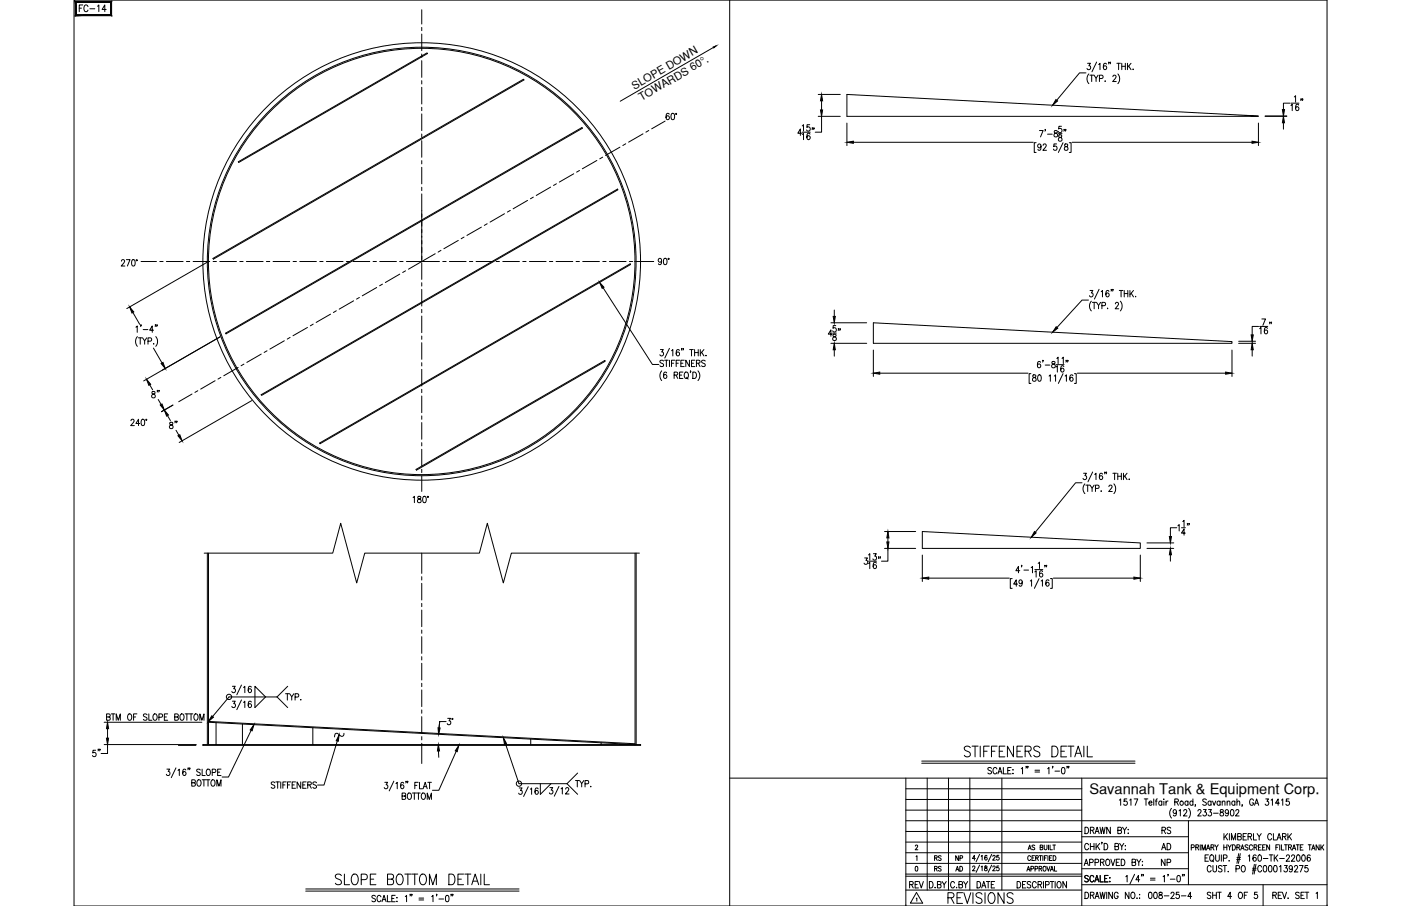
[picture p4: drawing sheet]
<svg xmlns="http://www.w3.org/2000/svg" width="432mm" height="279mm" viewBox="0 0 432 279" stroke-linecap="round" stroke-linejoin="round" font-family="sans-serif">
<defs><g id="words">
<g font-size="6.6">
<text x="296.3" y="234.6">STIFFENERS DETAIL</text>
<text x="102.3" y="274.1">SLOPE BOTTOM DETAIL</text>
<text x="291.4" y="279.8">REVISIONS</text>
</g>
<text font-size="5.7" x="27.5" y="234.6">5&quot;</text>
<g font-size="5.3">
<text x="23.6" y="4.9">FC-14</text>
<text x="45.9" y="123.8">8&quot;</text>
<text x="51.5" y="133.3">8&quot;</text>
<text x="279.4" y="275.2">REV</text>
<text x="353.1" y="278.3">008-25-4</text>
</g>
<g font-size="4.9">
<text x="87.1" y="217">TYP.</text>
<text x="140.8" y="224.7" transform="rotate(-90 140.8 224.7)">3°</text>
<text x="176.4" y="243.8">TYP.</text>
<text x="357" y="263.2">AD</text>
<text x="357.4" y="258.2">RS</text>
<text x="357" y="268.1">NP</text>
</g>
<text font-size="4.5" x="335.7" y="244.9">Savannah Tank &amp; Equipment Corp.</text>
<g font-size="4.4">
<text x="287.2" y="269.9">RS</text>
<text x="287.2" y="266.7">RS</text>
<text x="293.5" y="266.7">NP</text>
<text x="293.9" y="269.9">AD</text>
</g>
<text font-size="4" x="102.3" y="228.6">~</text>
<g font-size="3.4">
<text x="195.5" y="27.6" transform="rotate(-30 195.5 27.6)">SLOPE DOWN</text>
<text x="197.7" y="31.2" transform="rotate(-30 197.7 31.2)">TOWARDS 60°.</text>
</g>
</g></defs>
<!-- layer: 0 -->
<g fill="none" stroke="#000" stroke-width=".31">
<path d="M22.8 0h386.2v279.4h-386.2zM224.9 0v279.4M224.9 240h184.1M279.2 240v39.4M285.8 240v34.5M292.3 240v34.5M298.9 240v34.5M308.8 240v34.5M333.4 240v39.4M279.2 253.1h129.8M279.2 259.7h54.2M279.2 256.4h54.2"/>
<path d="M279.2 249.8h54.2M279.2 246.5h54.2M279.2 243.2h54.2M333.4 258h32.9M366.3 253.1v19.7M279.2 266.3h54.2M279.2 274.5h54.2M279.2 269.6h54.2M279.2 270.2h54.2M279.2 263h87.1M333.4 272.8h75.6M333.4 267.9h32.9"/>
<path d="M389.3 272.8v6.6"/>
</g>
<!-- layer: SHOP TAG -->
<path d="M279.2 279.4h.1M409 279.4h.1" fill="none" stroke="#000" stroke-width=".31"/>
<!-- layer: TEXT -->
<path d="M23.2 .4l.3 4.1v-3.7zM23.2 .4l.3 4.1-.3 .3zM23.5 4.5l-.3 .3 10.9-.3zM23.2 4.8l10.9-.3 .3 .3zM34.1 .8v3.7l.3 .3zM34.1 .8l.3-.4v4.4zM23.5 .8h10.6l.3-.4zM23.2 .4h11.2l-10.9 .4z" fill="#000" stroke="#000" stroke-width=".31"/>
<!-- layer: DIM -->
<g fill="none" stroke="#000" stroke-width=".31">
<path d="M219.9 14.6l-28.7 16.6M335.2 19.5h.9l-.5 .8a.59 .59 0 0 1 .5 .9 .59 .59 0 0 1-1.1-.1M338 19.1l-1.4 3M338.6 19.9l.4-.4v2M341 19.8l-.5-.3a1.14 1.14 0 0 0 .1 2 .55 .55 0 0 0 .6-.5 .55 .55 0 0 0-.5-.6 .55 .55 0 0 0-.6 .4M341.8 19.2h-.1h.1l-.1 .5M342.3 19.2l-.2 .5M344.2 19.5h1.1M344.8 19.5v2M345.7 19.5v2M346.8 19.5v2M347.5 19.5v2"/>
<path d="M348.6 19.5l-1.1 1.3M206.2 35.2l-.3-.3a1.09 1.09 0 0 0-.6 1 1.09 1.09 0 0 0 .5 1 .56 .56 0 0 0 .6-.5 .56 .56 0 0 0-.5-.6 .56 .56 0 0 0-.6 .5M207 35h.7l.1 .3v1.2l-.4 .4-.4-.1-.1-.3-.1-.7zM247.2 38.8l.5-.3v1.9M249.6 38.5h-.8l-.1 .8a.62 .62 0 0 1 .9 0 .62 .62 0 0 1-.1 .9 .62 .62 0 0 1-.9-.1M250.4 39.5h-.1h.1l-.1 .5M250.9 39.5l-.1 .5M252.2 35.9h6.8M252.2 29.1h6.8M253.2 35.9v4.9h-2M253.2 31.1v2.8M261 38v6.9"/>
<path d="M322.2 40h-.1h.1l-.1 .4M327.2 38.9h-.8l-.1 .9a.61 .61 0 0 1 .9 0 .61 .61 0 0 1-.1 .9 .61 .61 0 0 1-.9-.2M328 40h-.1h.1l-.1 .4M328.5 40l-.1 .4M334.7 22.5h-2l-7 8.4M335.6 22.8a2.24 2.24 0 0 0 0 3M335.9 23.2h1.1M336.5 23.2v1.9M337.2 23.2l.6 .9v1M338.5 23.2l-.7 .9M338.9 24.2l.9-.1 .1-.7-1-.2v1.9M340.6 25v.1z"/>
<path d="M343 23.6l.3-.4h.3l.4 .4-1.1 1.5h1.1M344.5 22.8a2.3 2.3 0 0 1 0 3M345.7 20.4h1.1M347.9 20.4l.7 1.1M349.2 21.3v.2zM387.9 38v6.9M389.9 35.9h6.7M389.9 35.8h6.7M395.6 37.9v1.9M397.5 31.8h-1.9v2M397.9 32.5l.4-.3v1.9M397.9 31.8h2.4"/>
<path d="M398.9 29.9l.4-.4v2M400.3 32.4l-.5-.2a1.14 1.14 0 0 0 .1 1.9 .59 .59 0 0 0 .4-.7 .59 .59 0 0 0-.8-.4l-.2 .5M401.1 30.6h-.2h.2l-.2 .4M401.5 30.6l-.1 .4M247.1 41.1h-1.2l.8-1.3v2M247.2 41.5l.5-.4v2M247.2 40.8h2.5M249.6 41.4l-.3-.3a1.12 1.12 0 0 0-.1 2 .58 .58 0 0 0 .5-.9 .58 .58 0 0 0-.9-.1l-.1 .3M263 43.9h55.5M319.3 44h-.5v3h.5M320.4 40.3h1.1l-.8 1.9M320.8 45a.53 .53 0 0 1-.5 .6 .53 .53 0 0 1-.5-.6l.5-.6a1.08 1.08 0 0 1 .6 1 1.08 1.08 0 0 1-.7 1l-.3-.3"/>
<path d="M321.5 44.9l.1-.4a.56 .56 0 0 1 .8 .2 .56 .56 0 0 1-.2 .7l-.8 1h1.1M322.9 41.4h1.4M325 40.3v.6a.72 .72 0 0 1 .9 .4 .72 .72 0 0 1-.3 .9 .64 .64 0 0 1-.8-.6 .64 .64 0 0 1 .8-.6l.3-.3-.1-.4zM325.6 44.4h-.8v.8a.61 .61 0 0 1 .9 .1 .61 .61 0 0 1-.1 .9 .61 .61 0 0 1-.9-.2M326.2 41.2h1.1M326.4 41.7v.5a.72 .72 0 0 1 .8 .4 .72 .72 0 0 1-.3 .9 .64 .64 0 0 1-.7-.6 .64 .64 0 0 1 .8-.6l.2-.3v-.3zM327.6 44l-1.4 3M328.2 44.5v.5a.72 .72 0 0 1 .9 .4 .72 .72 0 0 1-.3 1 .63 .63 0 0 1-.8-.7 .63 .63 0 0 1 .8-.6l.3-.2-.1-.4zM329.6 44h.5v3h-.5M330.4 43.9h55.5M204.7 79.8l.3-.1a1.07 1.07 0 0 1 .6 .9 1.07 1.07 0 0 1-.6 1 1.38 1.38 0 0 1-.3-1.8zM37.4 80.5l.2-.3 .5-.1 .3 .5-1 1.4h1.1"/>
<path d="M38.9 80.1h1.2l-.8 1.9M40.8 80.2h.6l.2 .3v1.2l-.4 .3-.6-.3zM41 96.4l2.1 3.6M63.9 80.8l-24.8 14.4M185.9 88.8l15.2 23.6h2M203.9 80.3l-.1 .3a.55 .55 0 0 1-.8 .1 .55 .55 0 0 1 0-.8 .55 .55 0 0 1 .8 0l.1 .4a.9 .9 0 0 1-.6 1.3l-.4-.3M256.1 99.5h11M257.1 95.6v2M335.5 92.5h-2l-7.7 8.5M336 89.6h.8l-.4 .7a.6 .6 0 0 1 .4 1 .6 .6 0 0 1-1-.1M336.4 92.9a2.24 2.24 0 0 0 0 3M336.7 93.2h1.1"/>
<path d="M337.2 93.2v2M337.9 93.2l.7 1v1M338.8 89.2l-1.5 3M339.2 93.2l-.6 1M339.4 90l.4-.4v2M339.6 94.3l1-.1 .1-.8-1.1-.2v2M341.3 95.1h.2zM341.8 89.9l-.3-.3a1.12 1.12 0 0 0-.1 2 .58 .58 0 0 0 .5-.9 .58 .58 0 0 0-1-.1l-.1 .3M342.6 89.3h-.2h.2l-.2 .5M343 89.3l-.1 .5M343.8 93.7l.3-.5h.3l.3 .4-1 1.6h1.1M345 89.6h1.1"/>
<path d="M345.3 92.9a2.3 2.3 0 0 1 0 3M345.5 89.6v2M346.5 89.6v2M346.5 90.5h1.1M347.6 89.6v2M348.3 89.6v2M348.6 90.4l.8 1.2M349.4 89.6l-1.1 1.3M350 91.4h.1M388.9 98.4h1.1l-.8 1.9M391.4 99.4h-.1h.1l-.1 .5M391.9 99.4l-.1 .5"/>
<path d="M41.9 100.9l.4-.4v2M42.3 103.8a2.3 2.3 0 0 0 0 3M42.7 104.2h1.1M43.2 104.2v2M43.5 100.2h-.2h.2l-.2 .5M43.9 104.2l.7 .9v1.1M44.1 101.6h1.5M45.2 104.2l-.6 .9M45.6 105.2l1-.1 .1-.3-.1-.5-1-.1v2M47.3 107.3l2.6 4.6M47.3 101.8h-1.2l.8-1.3v2M47.4 106v.2z"/>
<path d="M48 100.2l-.2 .5M48 103.8a2.3 2.3 0 0 1 0 3M48.5 100.2h-.2h.2l-.2 .5M50 114.2l17.8-10.3-23.5 13.6M203.5 107.8h.9l-.5 .7a.6 .6 0 0 1 .5 1 .6 .6 0 0 1-1-.1M203.9 114.4a2.3 2.3 0 0 0 0 3M204.5 111.4l-.4-.3-.6 .1v.5l.8 .5 .2 .6-.4 .3-.7-.3M204.8 111.1h1.1M205.4 111.1v2M205.5 115l-.5-.3a1.14 1.14 0 0 0 .1 2 .57 .57 0 0 0 .4-.8 .57 .57 0 0 0-.9-.1l-.1 .3M206.3 107.4l-1.4 3M206.3 111.1v2"/>
<path d="M207 108.2l.4-.4v2M207 112h.6M207.8 115.7l.9-.1 .1-.7-1-.2v2M208 111.1h-1v2M208.3 115.7l.6 1M208.4 112h.7M209.4 108.1l-.3-.3a1.09 1.09 0 0 0-.7 1 1.09 1.09 0 0 0 .6 1 .57 .57 0 0 0 .5-.6 .57 .57 0 0 0-.5-.6 .57 .57 0 0 0-.6 .5M209.4 111.1h-1v2M209.4 115.7h.7M209.8 112h.7M210.2 107.5l-.2 .5M210.5 114.7h-1.1v2h1.1"/>
<path d="M210.7 107.5h-.2h.2l-.2 .5M210.9 111.1h-1.1v2h1.1M211.2 114.8l.2-.1a1 1 0 0 1 .8 1 1 1 0 0 1-.8 1 1.26 1.26 0 0 1-.2-1.9zM211.6 116.3l.5 .6M212.5 111.1v2l-1.1-2v2M212.6 107.8h1.1M212.9 114.5h-.2h.2l-.2 .4M213.1 107.8v2M213.1 112h.7M213.5 114.7a1 1 0 0 1 1.2 1 1 1 0 0 1-1.2 1zM214.1 107.8v2M214.1 108.7h1.1"/>
<path d="M214.2 111.1h-1.1v2h1.1M214.7 112l.9-.1 .1-.6-1-.2v2M215.1 114.4a2.24 2.24 0 0 1 0 3M215.2 107.8v2M215.2 112l.6 1.1M215.8 107.8v2M216.2 108.6l.8 1.2M217 107.8l-1.2 1.3M217.4 111.4l-.4-.3-.6 .1-.1 .5 .9 .5 .2 .6-.4 .3-.8-.3M217.5 109.7h.2zM256.1 105.9h11M256.5 103h-1.2l.8-1.3v2"/>
<path d="M256.6 102.7h1.2M256.8 103.1v.6a.72 .72 0 0 1 .9 .4 .72 .72 0 0 1-.3 .9 .63 .63 0 0 1-.8-.7 .63 .63 0 0 1 .9-.5l.2-.3-.1-.4zM257.1 107.9v1.9M257.6 100.4h-.8l-.1 .9a.61 .61 0 0 1 .9 0 .61 .61 0 0 1-.1 .9 .61 .61 0 0 1-.9-.2M258.5 101.5h-.2h.2l-.2 .4M259 101.5h-.2h.2l-.2 .4M269.2 108v8.1M271.1 115.1h45.7M317.7 115.2h-.5v3h.5M318.4 115.7v.5a.73 .73 0 0 1 .8 .5 .73 .73 0 0 1-.3 .9 .64 .64 0 0 1-.7-.7 .64 .64 0 0 1 .8-.5l.3-.3-.1-.4zM320.1 115.7l.2-.1a1.09 1.09 0 0 1 .6 1 1.09 1.09 0 0 1-.6 1l-.4-.4-.1-.5zM320.7 111.7l-.3-.2a1.11 1.11 0 0 0-.1 1.9 .55 .55 0 0 0 .5-.5 .55 .55 0 0 0-.4-.6 .55 .55 0 0 0-.7 .5"/>
<path d="M321.5 111.2h-.2h.2l-.2 .5M322.1 112.6h1.5M323.3 116l.4-.4v2M324.3 111.6v.5a.72 .72 0 0 1 .8 .4 .72 .72 0 0 1-.3 .9 .63 .63 0 0 1-.7-.6 .63 .63 0 0 1 .8-.6l.3-.3-.1-.3zM324.9 116l.4-.4v2M325.5 113.2l.4-.4v1.9M325.5 112.5h2.5M325.7 110.5l.4-.3v1.9M327.3 110.5l.4-.3v1.9M327.6 115.2l-1.4 3M327.9 113.1l-.3-.3a1.11 1.11 0 0 0-.1 1.9 .55 .55 0 0 0 .5-.5 .55 .55 0 0 0-.5-.6 .55 .55 0 0 0-.6 .5M328.3 116l.4-.4v2"/>
<path d="M328.7 111.2h-.2h.2l-.2 .5M329.2 111.2h-.2h.2l-.2 .5M330.7 115.9l-.4-.3a1.12 1.12 0 0 0 0 2 .58 .58 0 0 0 .4-.8 .58 .58 0 0 0-.9-.2l-.1 .3M331.2 115.2h.5v3h-.5M332 115.1h45.7M379.7 108v8.1M381.8 105.9h5.2M381.8 105.2h5.2M385.9 107.9v1.9M387.9 100.7h-2v2.6M388.2 101.4l.4-.4v2M388.2 100.7h2.5"/>
<path d="M390.6 101.3l-.3-.3a1.12 1.12 0 0 0-.1 2 .58 .58 0 0 0 .5-.9 .58 .58 0 0 0-1-.1v.3M40.4 129.8l.1-.4 .5-.1 .3 .6-1 1.4h1.1M43.1 130.6h-1.2l.8-1.3v2M43.7 129.4l.3-.1a1.07 1.07 0 0 1 .6 1 1.07 1.07 0 0 1-.6 1 1.35 1.35 0 0 1-.3-1.9zM53.3 124.9l-3.5 2.1M77.6 123.5l-22.4 13M127.3 153.4l.4-.3v1.9M128.8 153.2v.5a.72 .72 0 0 1 .9 .4 .72 .72 0 0 1-.3 .9 .63 .63 0 0 1-.8-.6 .63 .63 0 0 1 .9-.6l.2-.3-.1-.3zM130.5 153.2l.2-.1a1.07 1.07 0 0 1 .7 .9 1.07 1.07 0 0 1-.7 1l-.2-.1-.2-.7zM333.5 148.9h-2l-12.4 15.2M334 145.9h.8l-.4 .8a.6 .6 0 0 1 .4 .9 .6 .6 0 0 1-1-.1M334.4 149.2a2.24 2.24 0 0 0 0 3"/>
<path d="M334.7 149.6h1.1M335.2 149.6v2M336 149.6l.6 .9v1.1M336.8 145.6l-1.5 3M337.2 149.6l-.6 .9M337.4 146.3l.4-.4v2M337.6 150.6l1-.1v-.8l-1-.1v2M339.3 151.5h.2zM339.8 146.2l-.5-.3a1.14 1.14 0 0 0 .1 2 .58 .58 0 0 0 .5-.8 .58 .58 0 0 0-1-.1l-.1 .3M340.6 145.6h-.2h.2l-.2 .5M341.1 145.6l-.2 .5M341.8 150.1l.3-.5h.3l.4 .4-1.1 1.6h1.1"/>
<path d="M343 145.9h1.1M343.3 149.2a2.3 2.3 0 0 1 0 3M343.5 145.9v2M344.5 145.9v2M344.5 146.9h1.1M345.6 145.9v2M346.3 145.9v2M346.6 146.8l.8 1.1M347.4 145.9l-1.1 1.4M348 147.7h.1M62.9 170.6h39.7l2.4-9.2 4.9 18.4 2.5-9.2h35.3l2.5-9.2 4.9 18.4 2.5-9.2h39.5M266.5 172.1h.9l-.5 .7a.6 .6 0 0 1 .5 1 .6 .6 0 0 1-1.1-.1"/>
<path d="M267.7 171.1l.4-.3v1.9M267.7 173.8l.4-.4v2M267.7 173.1h2.5M269.2 170.8h.9l-.5 .7a.6 .6 0 0 1 .5 .9 .6 .6 0 0 1-1.1 0M270.1 173.7l-.3-.3a1.1 1.1 0 0 0-.7 .9 1.1 1.1 0 0 0 .6 1.1 .57 .57 0 0 0 .5-.6 .57 .57 0 0 0-.5-.6 .57 .57 0 0 0-.6 .5M270.9 171.8l-.2 .5M271.4 171.8h-.2h.2l-.2 .5M272.6 169.1h9.6M272.6 163.9h9.6M273.7 169.1v4h-2M273.7 165.9v1.2M284.3 171.2v8.1"/>
<path d="M286.2 178.3h24.9M312 178.4h-.6v3h.6M314.3 176h-1.2l.8-1.3v2M314.9 174.4l-.1 .5M315.1 179.5a.53 .53 0 0 1-.8 .4 .53 .53 0 0 1-.2-.9 .53 .53 0 0 1 .9 .1l.1 .4a.95 .95 0 0 1-.7 1.3l-.3-.3M315.6 175.8h1.4M317.5 179.2l.4-.4v2M317.8 175l.4-.3v2M318.9 176.4l.4-.4v2M318.9 175.7h2.5M320 173.7l.4-.3v1.9M320.3 178.4l-1.5 3"/>
<path d="M320.9 179.2l.4-.4v2M321.3 176.3l-.5-.3a1.14 1.14 0 0 0 .1 2 .58 .58 0 0 0 .5-.9 .58 .58 0 0 0-1-.1v.3M322.1 174.4h-.1h.1l-.1 .5M322.6 174.4l-.1 .5M323.3 179.1l-.5-.3a1.13 1.13 0 0 0 .1 2 .58 .58 0 0 0 .5-.8 .58 .58 0 0 0-1-.2l-.1 .3M323.8 178.4h.5v3h-.5M324.7 178.3h24.8M351.5 171.2v8.1M353.5 169.1h8.3M353.5 167.4h8.3M360.7 171.1v2M362.7 162.8h-2v2.7"/>
<path d="M363 162.2l.4-.4v1.9M364.2 162.8h1.1M364.5 160.8l.4-.3v1.9M365.3 164.4h-1.1l.7-1.3v2M366.1 161.5l-.2 .5M366.5 161.5h-.1h.1l-.1 .5M313.6 180.1h-1.2l.8-1.3v2M71.6 211.6h.9l-.5 .8a.6 .6 0 0 1 .5 .9 .6 .6 0 0 1-1-.1M71.6 216.2h.9l-.5 .8a.59 .59 0 0 1 .5 .9 .59 .59 0 0 1-1-.1M74.4 211.3l-1.4 3M74.4 215.9l-1.4 3M75.1 212l.4-.4v2"/>
<path d="M75.1 216.6l.4-.4v2M77.4 211.9l-.4-.3a1.14 1.14 0 0 0 0 2 .58 .58 0 0 0 .5-.8 .58 .58 0 0 0-.9-.1l-.1 .3M77.4 216.5l-.4-.3a1.14 1.14 0 0 0 0 2 .55 .55 0 0 0 .6-.5 .55 .55 0 0 0-.5-.6 .55 .55 0 0 0-.6 .5M78.6 211.6l3.3 3.3-3.3 3.3zM85.4 214.9h-14.8l-5.1 6.1M85.4 214.9l3.3 3.3M88.7 211.6l-3.3 3.3M32.1 229.6h28.4M32.1 222.7h30.1M32.9 221.1l.9-.1v-.7l-.9-.1v1.9l1-.1 .1-.5-.4-.4M33.1 224.7v2.9M34.3 220.2h1.1"/>
<path d="M34.9 220.2v1.9M35.8 222.1v-1.9l.6 1.9 .7-1.9v1.9M39.6 220.3l.2-.1a1 1 0 0 1 .8 .9 1 1 0 0 1-.8 1 1.26 1.26 0 0 1-.2-1.8zM41.2 221.1h.6M42.2 220.2h-1v1.9M45.3 220.5l-.4-.3-.6 .1v.6l.8 .4 .2 .5-.4 .3-.7-.3M45.9 220.2v1.9h.9M47.5 220.3l.1-.1a1 1 0 0 1 .9 .9 1 1 0 0 1-.9 1 1.24 1.24 0 0 1-.1-1.8zM49 221.2l.9-.1 .1-.8-1-.1v1.9M50.7 221.1h.6M51.4 237.2h.9l-.5 .7a.6 .6 0 0 1 .5 1 .6 .6 0 0 1-1-.1M51.7 220.2h-1v1.9h1"/>
<path d="M53.8 221.1l1-.1 .1-.7-1.1-.1v1.9l1.1-.1 .1-.5-.4-.4M54.2 236.8l-1.4 3M54.9 237.6l.4-.4v2M55 229.9h5.4M55.8 220.3l.1-.1a1 1 0 0 1 .9 .9 1 1 0 0 1-.9 1 1.26 1.26 0 0 1-.1-1.8zM57 220.2h1.2M57.3 237.5l-.5-.3a1.13 1.13 0 0 0 .1 2 .59 .59 0 0 0 .4-.8 .59 .59 0 0 0-.8-.4l-.2 .5M57.6 220.2v1.9M58.1 236.9h-.2h.2l-.2 .5M58.3 220.2h1.1M58.5 236.9l-.1 .5M58.9 220.2v1.9"/>
<path d="M60.1 220.3l.1-.1a1 1 0 0 1 .9 .9 1 1 0 0 1-.9 1 1.24 1.24 0 0 1-.1-1.8zM61.6 222.1v-1.9l.6 1.9 .7-1.9v1.9M61.7 237.5l-.4-.3-.7 .3 .1 .3 1 .8v.3l-.4 .3-.7-.3M62.3 237.2v2h.9M63.9 237.3l.2-.1a1 1 0 0 1 .8 1 1 1 0 0 1-.8 1 1.27 1.27 0 0 1-.2-1.9zM65.4 238.2l1-.2v-.7l-1-.1v2M66.6 222.9v6.7M67.1 238.1h.6M68.1 237.2h-1v2h1M74.7 223.3v6.3M77.4 225.2l-7 14.4h-1.9M96.4 224.4v5.2"/>
<path d="M103.9 228.5l-4 13.6h-2M135.1 231.6l.1 1.9M135.5 222.5l-.3 3.9M140.6 231.7l-5.3 12h-2M155.8 229.4l4.2 12.3h14.8M163.6 227.9v1.7M185.3 229.1v.5M193.4 229.5v.1M284.1 234.7h65.7M284.1 235.4h65.7M305.6 237l-.4-.3-.7 .3 .1 .4 .9 .5 .1 .5-.4 .3-.7-.3M307.3 237.2a.62 .62 0 0 0-.8-.5 .62 .62 0 0 0-.5 .7v.5a.62 .62 0 0 0 .5 .7 .62 .62 0 0 0 .8-.4"/>
<path d="M307.6 238.7l.6-2 .6 2M307.8 238h.8M309.2 236.7v2h1M310.6 237.6h.7M311.6 236.7h-1v2h1M312.1 237.4h.2zM312.2 238.5v.2zM314.8 237.1l.4-.4v2M319 237.5h1.4M319 238.1h1.4M322.9 237.1l.4-.4v2M325.1 237.8h1.5"/>
<path d="M327.4 236.8h.6l.2 .3v1.2l-.4 .4-.4-.1-.2-.3-.1-.8zM59.1 241.4l.9-.1 .1-.6-1-.2v1.9l1-.1 .1-.5-.4-.4M61 240.6a.98 .98 0 0 1 1.1 .7 .98 .98 0 0 1-.6 1.1 1.06 1.06 0 0 1-.9-.7 1.06 1.06 0 0 1 .4-1.1zM62.3 240.5h1.1M62.8 240.5v1.9M63.6 240.5h1.1M64.1 240.5v1.9M65.3 240.6l.2-.1a1 1 0 0 1 .8 1 1 1 0 0 1-.8 .9 1.26 1.26 0 0 1-.2-1.8zM66.8 242.4v-1.9l.7 1.9 .6-1.9v1.9M84.7 241.4l-.4-.3-.6 .1v.6l.8 .5 .2 .5-.4 .3-.7-.3M85 241.1h1.1M85.6 241.1v2"/>
<path d="M86.5 241.1v2M87.2 242.1h.6M88.2 241.1h-1v2M88.6 242.1h.7M89.6 241.1h-1v2M90 242.1h.7M91.1 241.1h-1.1v2h1.1M92.7 241.1v2l-1.1-2v2M93.3 242.1h.7M94.4 241.1h-1.1v2h1.1M94.8 242.1l1-.1 .1-.7-1.1-.2v2M95.4 242.1l.5 1"/>
<path d="M97.6 241.4l-.4-.3-.8 .3 .1 .4 1.1 .7v.3l-.4 .3-.8-.3M118.6 241.3h.9l-.5 .7a.6 .6 0 0 1 .5 1 .6 .6 0 0 1-1.1-.1M121.4 240.9l-1.4 3M122 241.6l.4-.3v1.9M123.9 245.5l1-.1v-.8h-1v1.9l1.1-.2 .1-.4-.4-.4M124.4 241.6l-.3-.3a1.12 1.12 0 0 0-.1 1.9 .58 .58 0 0 0 .5-.8 .58 .58 0 0 0-1-.1v.3M125.2 241h-.1h.1l-.1 .4M125.7 241l-.2 .4M125.9 244.6h.1a1 1 0 0 1 .8 .9 1 1 0 0 1-.8 1 1.29 1.29 0 0 1-.1-1.9zM127.1 244.6h1.1M127.7 244.6v1.9M127.8 242.2h.7"/>
<path d="M128.4 244.6h1.1M128.9 241.3h-1.1v1.9M129 244.6v1.9M129.3 241.3v1.9h.9M130.2 244.6h.1a1 1 0 0 1 .9 .9 1 1 0 0 1-.9 1 1.24 1.24 0 0 1-.1-1.9zM130.4 243.2l.6-1.9 .7 1.9M130.6 242.6h.8M131.7 246.5v-1.9l.6 1.9 .7-1.9v1.9M131.8 241.3h1.2M132.4 241.3v1.9M160 243h.9l-.5 .8a.6 .6 0 0 1 .5 .9 .6 .6 0 0 1-1-.1M162.8 242.6l-1.4 3"/>
<path d="M163.4 243.4l.5-.4v2M165.8 243.3l-.3-.3a1.1 1.1 0 0 0-.6 1 1.1 1.1 0 0 0 .6 1 .55 .55 0 0 0 .5-.6 .55 .55 0 0 0-.5-.5 .55 .55 0 0 0-.6 .4M166.5 241.7v3.3l3.3-3.3M169.5 242.9h.8l-.4 .7a.6 .6 0 0 1 .5 1 .6 .6 0 0 1-1.1-.1M172.3 242.5l-1.5 3M172.9 243.3l.4-.4v2M174.3 243.4l.2-.4 .5-.1 .3 .6-1 1.4h1.1M94.2 274.2h65.8M94.2 274.8h65.8M115.7 276.4l-.4-.3-.5 .1-.1 .6 .9 .4 .1 .6-.4 .3-.7-.3M117.4 276.6a.62 .62 0 0 0-.7-.5 .62 .62 0 0 0-.5 .8v.4a.62 .62 0 0 0 .5 .8 .62 .62 0 0 0 .7-.5M117.7 278.1l.7-2 .6 2"/>
<path d="M118 277.4h.8M119.4 276.1v2h1M120.8 277.1h.6M121.8 276.1h-1v2h1M122.3 276.8v.2zM122.3 277.9v.2zM124.9 276.5l.4-.4v2M129.1 277h1.5M129.1 277.5h1.5M133.1 276.5l.4-.4v2M135.3 277.2h1.4M137.5 276.2l.3-.1a1.07 1.07 0 0 1 .6 1 1.07 1.07 0 0 1-.6 1 1.41 1.41 0 0 1-.3-1.9z"/>
<circle cx="208.4" cy="35.1" r=".17"/>
<circle cx="206" cy="79.8" r=".17"/>
<circle cx="42.1" cy="80.2" r=".17"/>
<circle cx="45.1" cy="129.5" r=".17"/>
<circle cx="131.8" cy="153.2" r=".17"/>
<circle cx="70.6" cy="214.9" r=".81"/>
<circle cx="159.9" cy="241.7" r=".81"/>
</g>
<g fill="#000" stroke="#000" stroke-width=".31">
<path d="M219.8 14.5l.9-.4-.7 .7zM253.2 29.1l.3 2h-.6zM252.9 33.9h.6l-.3 2zM325.4 30.7l.5 .4-1.5 1.3zM395.6 35.9l.3 2h-.7zM395.2 33.8h.7l-.3 2zM261 43.9l2-.4v.7zM385.9 43.5l2 .4-2 .3zM40 94.7l1.2 1.5-.5 .3zM184.8 87.1l1.4 1.5-.6 .3zM256.8 97.6h.7l-.4 1.9zM45.2 117l1.2 1.5-.5 .3z"/>
<path d="M49.7 112.1l.5-.3 .7 1.8zM257.1 105.9l.4 2h-.7zM269.2 115.1l1.9-.4v.7zM325.5 100.8l.5 .4-1.6 1.2zM377.7 114.7l2 .4-2 .3zM385.9 105.9l.4 2h-.7zM385.6 103.3h.7l-.4 1.9zM49.4 124.9l.5-.3 .8 1.8zM50.7 126.4l1.2 1.6-.5 .3zM54.8 134.4l.6-.3 .7 1.8zM273.7 163.9l.3 2h-.7zM273.3 167.1h.7l-.3 2z"/>
<path d="M284.3 178.3l1.9-.3v.6zM318.8 163.9l.5 .4-1.4 1.4zM349.5 178l2 .3-2 .3zM360.7 169.1l.4 2h-.7zM360.4 165.5h.7l-.4 1.9zM33.1 222.7l.4 2h-.7zM32.8 227.6h.7l-.4 2zM65.3 220.7l.5 .5-1.5 1.3zM78.3 223.5l-.6 1.9-.6-.3zM135.1 229.6l.4 2h-.7zM135 224.5h.7l-.5 1.9zM141.4 229.9l-.5 1.9-.6-.3z"/>
<path d="M155.2 227.5l.9 1.8-.6 .2z"/>
</g>
<!-- layer: TEXT -->
<g fill="none" stroke="#000" stroke-width=".31">
<path d="M334.4 255.1a1.01 1.01 0 0 1 1.1 1 1.01 1.01 0 0 1-1.1 1zM336.1 256.1l.9-.2 .1-.6-1-.2v2M336.6 256.1l.6 1M337.5 257.1l.6-2 .7 2M337.7 256.4h.8M339 255.1l.4 2 .4-2 .4 2 .4-2M339.7 259.8h-.2h.2l-.2 .5M342.2 255.1v2l-1.1-2v2M344.5 256.1l1-.2 .1-.6-1.1-.2v2l1.1-.2 .1-.5-.5-.3M345 246.8l.4-.4v1.9M346 255.1l.6 1v1M347.2 255.1l-.6 1"/>
<path d="M347.3 246.4h-.8l-.1 .8a.61 .61 0 0 1 .9 .1 .61 .61 0 0 1-.1 .8 .61 .61 0 0 1-.8-.1M347.6 257h.2zM347.7 255.8v.1zM348.2 246.8l.4-.4v1.9M349.5 246.4h1.2l-.8 1.9M352.7 246.4h1.1M353.2 246.4v1.9M354.1 247.6h.9l-.1-.5a.58 .58 0 0 0-.8 .7 .58 .58 0 0 0 .9 .3M355.6 246.4v1.9M356.1 247h.5M356.7 246.4l-.3 .1-.1 .3v1.5M358.1 247.3l-.2-.2a.58 .58 0 0 0-.8 .6 .58 .58 0 0 0 1 .4"/>
<path d="M358.1 247v1.3M358.7 246.4v.2zM358.7 247.1v1.2M359.4 247v1.3M360 247l-.4 .1-.2 .5M361.1 249.3a2.24 2.24 0 0 0 0 3M362.1 247.3l.9-.1 .1-.6-1-.2v1.9M362.6 250.3l-.1 .3a.54 .54 0 0 1-.8 .1 .54 .54 0 0 1 0-.8 .54 .54 0 0 1 .8 .1l.1 .3a.9 .9 0 0 1-.6 1.3l-.4-.2M362.6 247.3l.6 1M363.4 250l.4-.3v1.9M364.8 250.1l.2-.3 .5-.1 .3 .5-1.1 1.4h1.2M366.1 247.3l-.1-.2a.58 .58 0 0 0-.8 .6 .58 .58 0 0 0 .9 .4"/>
<path d="M366.1 247v1.3M366.4 249.3a2.31 2.31 0 0 1 0 3M367.7 247.3a.56 .56 0 0 0-.8 0 .56 .56 0 0 0 0 .8 .56 .56 0 0 0 .8 0M367.7 246.4v1.9M368.5 248.3h-.2h.2l-.2 .4M369.2 250.1l.3-.4h.4l.3 .3-1.1 1.6h1.1M370.9 249.7h.9l-.5 .7a.6 .6 0 0 1 .5 .9 .6 .6 0 0 1-1.1 0M371.8 246.7l-.4-.3-.7 .3 .2 .4 .9 .7v.3l-.4 .2-.7-.2M372.5 249.7h.9l-.5 .7a.6 .6 0 0 1 .5 1 .6 .6 0 0 1-1.1-.1M373.3 247.3a.56 .56 0 0 0-.8 0 .56 .56 0 0 0 0 .8 .56 .56 0 0 0 .8 0M373.3 247v1.3M373.7 247l.5 1.3 .5-1.3"/>
<path d="M374 250.8h1.5M376 247.3a.56 .56 0 0 0-.7 0 .56 .56 0 0 0 0 .8 .56 .56 0 0 0 .7 0M376 247v1.3M376.2 249.8v.5a.72 .72 0 0 1 .8 .4 .72 .72 0 0 1-.3 .9 .63 .63 0 0 1-.7-.6 .63 .63 0 0 1 .8-.6l.2-.3v-.3zM376.7 247.4l.4-.4 .4 .1v1.2M376.7 247v1.3M377.2 257.1v1.9M377.6 257.9l.8 1.1M378.2 247.4l.4-.4 .4 .1 .1 1.2M378.2 247v1.3M378.4 257.1l-1.2 1.3M378.6 250.3v.3a.54 .54 0 0 1-.8 .1 .54 .54 0 0 1 0-.8 .54 .54 0 0 1 .8 .1v.3a.9 .9 0 0 1-.6 1.3l-.3-.2"/>
<path d="M378.9 257.1v1.9M379.4 249.8l.3-.1a1.06 1.06 0 0 1 .6 .9 1.06 1.06 0 0 1-.6 1l-.3-.1-.2-.7zM379.5 259v-1.9l.7 1.9 .6-1.9v1.9M380.6 247.3a.56 .56 0 0 0-.8 0 .56 .56 0 0 0 0 .8 .56 .56 0 0 0 .8 0M380.6 247v1.3M380.9 250.1l.1-.3 .5-.1 .3 .5-1 1.4h1.1M381.2 247.4l.4-.4 .4 .1 .1 1.2M381.2 246.4v1.9M381.5 258l.9-.1 .1-.7-1-.1v1.9l1-.2 .1-.4-.4-.4M382.9 248.3l-.1 .4M383.1 258h.7M384.2 257.1h-1.1v1.9h1.1"/>
<path d="M384.7 258l.9-.1 .1-.7-1-.1v1.9M385.2 258l.6 1M386.3 257.1v1.9h1M386.3 246.8a.61 .61 0 0 0-.7-.4 .61 .61 0 0 0-.5 .7v.5a.61 .61 0 0 0 .6 .8 .61 .61 0 0 0 .6-.8h-.4M386.7 248.3l.6-1.9 .6 1.9M386.9 247.7h.8M387.5 257.1l.6 .9v1M388.7 257.1l-.6 .9M390.1 246.4h.9l-.5 .7a.6 .6 0 0 1 .5 .9 .6 .6 0 0 1-1.1 0M391.8 246.8l.4-.4v1.9M391.9 257.5a.62 .62 0 0 0-.7-.4 .62 .62 0 0 0-.5 .7v.5a.62 .62 0 0 0 .5 .7 .62 .62 0 0 0 .7-.4M392.5 257.1v1.9h.9"/>
<path d="M393.6 259l.6-1.9 .7 1.9M393.8 258.4h.8M394.3 247.7h-1.2l.8-1.3v1.9M395 246.8l.4-.4v1.9M395.3 258l.9-.1v-.7l-.9-.1v1.9M395.8 258l.6 1M396.9 257.1v1.9M397.3 246.4h-.8l-.1 .8a.61 .61 0 0 1 .9 .1 .61 .61 0 0 1-.1 .8 .61 .61 0 0 1-.9-.1M397.3 257.9l.8 1.1M398.1 257.1l-1.2 1.3M282.1 260.9l.3-.3 .4 .3-.7 1.2h.8M282.2 267.2h.2a.82 .82 0 0 1 .5 .7 .82 .82 0 0 1-.5 .7l-.3-.2z"/>
<path d="M282.3 264.2l.3-.3v1.5M282.4 277.1l.2-.2v1M282.5 275.2l1.9 3.3h-3.8zM288.2 273.6v.2zM288.9 272.8l1-.1v-.8l-1-.1v2l1.1-.2v-.4l-.4-.4M290.4 271.8l.6 1v1M291.7 271.8l-.7 1M294.2 272.3a.62 .62 0 0 0-.7-.5 .62 .62 0 0 0-.5 .8v.5a.62 .62 0 0 0 .5 .7 .62 .62 0 0 0 .7-.5M295.6 272.8l.9-.1 .1-.7-1-.2v2l1-.2 .1-.4-.4-.4M297 271.8l.6 1v1M298.3 271.8l-.7 1M299.8 267.4l.2-.3 .5 .2-.8 1.2h.8"/>
<path d="M300.6 264.8h-.9l.6-1v1.5M301.1 271.8a1 1 0 0 1 1.2 1 1 1 0 0 1-1.2 1zM301.9 266.8l-1.1 2.2M301.9 263.5l-1.1 2.2M302.4 267.3l.3-.2v1.4M302.4 264.1l.3-.3v1.5M302.6 273.8l.6-2 .6 2M303.6 267.1v.4a.6 .6 0 0 1 .6 .3 .6 .6 0 0 1-.1 .7 .48 .48 0 0 1-.7-.3 .48 .48 0 0 1 .6-.6l.1-.5zM304 271.8h1.1M304.2 264l-.1-.2a.73 .73 0 0 0-.7 .6 .73 .73 0 0 0 .4 .9 .42 .42 0 0 0 .4-.6 .42 .42 0 0 0-.6-.2l-.1 .3M304.6 271.8v2M305.6 266.8l-1 2.2"/>
<path d="M305.6 263.5l-1 2.2M306 267.4l.2-.3 .5 .2-.8 1.2h.9M306 264.1l.1-.3h.4l.2 .4-.8 1.1h.9M306.6 271.8h-1.1v2M307.8 267.1h-.5l-.1 .6a.46 .46 0 0 1 .7 0 .46 .46 0 0 1-.1 .7 .46 .46 0 0 1-.7-.1M307.8 263.8h-.5l-.1 .6a.46 .46 0 0 1 .7 0 .46 .46 0 0 1-.1 .7 .46 .46 0 0 1-.7-.1M313.5 271.8a1 1 0 0 1 1.1 1 1 1 0 0 1-1.1 1zM316.2 271.8h-1v2h1M316.5 268.6l.5-1.4 .4 1.4M316.7 268.2h.6M316.9 262.1l.5-1.5 .4 1.5M317.1 261.6h.5"/>
<path d="M317.6 264.2a.46 .46 0 0 0-.5-.3 .46 .46 0 0 0-.3 .5v.4a.46 .46 0 0 0 .3 .6 .46 .46 0 0 0 .5-.4M317.7 272.1l-.4-.3-.7 .3 .1 .5 .9 .5a.48 .48 0 0 1-.3 .7l-.7-.3M317.7 267.9h.8v-.7h-.8v1.4M318.1 264.6h.5M318.9 263.9h-.8v1.5h.8M318.9 260.8l-.3-.2-.5 .2 .1 .4 .7 .4-.3 .5-.5-.2M319 267.9h.7v-.7h-.7v1.4M319.2 264.6l.7-.1v-.6h-.7v1.5M319.4 272.3a.62 .62 0 0 0-.8-.5 .62 .62 0 0 0-.4 .8v.5a.62 .62 0 0 0 .4 .7 .62 .62 0 0 0 .8-.5M319.6 264.6l.4 .8M319.9 272.8l1-.1 .1-.7-1.1-.2v2M320.3 267.9l.7-.1v-.6h-.7v1.4"/>
<path d="M320.3 263.9h.8M320.5 272.8l.6 1M320.6 261.3l.7-.1 .1-.5-.8-.1v1.5l.8-.2v-.5l-.3-.1M320.7 267.9l.4 .7M320.7 263.9v1.5M321.4 263.9v1.5M321.6 271.8v2M321.7 267.2a.68 .68 0 0 1 .7 .7 .68 .68 0 0 1-.7 .7l-.2-.5zM321.8 260.6v1l.4 .5 .4-.2 .1-1.3M321.9 264.6h.5M322.2 272.9l1-.1v-.9l-1-.1v2M322.6 267.2l.5 1.4 .5-1.4"/>
<path d="M322.7 263.9h-.8v1.5M323 263.9v1.5M323.2 260.6v1.5M323.5 264.6h.4M323.6 260.6v1.5h.8M323.7 271.8h1.1M323.7 268.6l.5-1.4 .5 1.4M323.9 268.2h.6M324.2 263.9h-.7v1.5h.7M324.3 271.8v2M324.5 260.6h.8M324.6 263.9a.75 .75 0 0 1 .9 .7 .75 .75 0 0 1-.9 .8z"/>
<path d="M324.9 260.6v1.5M325 267.2v1.4h.7M325.2 271.8v2M326.1 271.9l.1-.1a1.01 1.01 0 0 1 .9 1 1.01 1.01 0 0 1-.9 1 1.27 1.27 0 0 1-.1-1.9zM328.7 271.8v2l-1.1-2v2M334.2 266.9l.6-1.9 .6 1.9M334.4 275.1a1 1 0 0 1 1.1 1 1 1 0 0 1-1.1 1zM334.4 266.3h.8M335.4 270.3l-.4-.3-.7 .3 .2 .4 .9 .7v.3l-.4 .3-.7-.3M335.5 260.6a.62 .62 0 0 0-.7-.5 .62 .62 0 0 0-.5 .8v.4a.62 .62 0 0 0 .5 .8 .62 .62 0 0 0 .7-.5M335.8 266l1-.1 .1-.7-1.1-.2v1.9M336.1 276.1l.9-.1 .1-.7-1-.2v2"/>
<path d="M336.1 260.1v2M336.1 261h1.1M336.6 276.1l.6 1M337.1 270.5a.61 .61 0 0 0-.7-.5 .61 .61 0 0 0-.5 .7v.5a.61 .61 0 0 0 .5 .8 .61 .61 0 0 0 .7-.5M337.2 260.1v2M337.4 272l.7-2 .6 2M337.5 266l1-.1v-.7l-1-.2v1.9M337.5 277.1l.6-2 .7 2M337.7 271.3h.8M337.7 276.5h.8M337.8 260.1v2M338.2 260.9l.7 1.2"/>
<path d="M338.9 260.1l-1.1 1.3M339 275.1l.4 2 .4-2 .4 2 .4-2M339.1 270v2h1M339.2 265.9l.9-.1v-.7l-.9-.1v1.9M339.7 265.9l.6 1M340.3 260.1a1 1 0 0 1 1.1 1 1 1 0 0 1-1.1 1zM340.5 270.9h.6M341.1 265.1l.1-.1a1 1 0 0 1 .9 .9 1 1 0 0 1-.9 1 1.26 1.26 0 0 1-.1-1.8zM341.1 275.1v2M341.5 270h-1v2h1M342 271.9h.1zM342.1 270.6v.2z"/>
<path d="M342.4 265l.6 1.9 .6-1.9M342.9 275.1v2l-1.2-2v2M343.6 261l1-.1v-.7l-1-.1v2l1.1-.2 .1-.5-.4-.4M344 265.9h.7M344.6 275.6a.62 .62 0 0 0-.7-.5 .62 .62 0 0 0-.5 .8v.5a.62 .62 0 0 0 .6 .7 .62 .62 0 0 0 .6-.7h-.4M345.1 265h-1.1v1.9h1.1M345.1 260.1l.6 .9v1.1M345.6 265a1 1 0 0 1 1.1 .9 1 1 0 0 1-1.1 1zM346.4 260.1l-.7 .9M346.8 260.8v.1zM346.8 261.9v.2zM347 270.4l.4-.4v2"/>
<path d="M348 275.1v2l-1.2-2v2M348.8 275.2l.2-.1a1 1 0 0 1 .8 1 1 1 0 0 1-.8 1 1.29 1.29 0 0 1-.2-1.9zM348.9 265.9l1-.1v-.7l-1-.1v1.9l1-.1 .1-.5-.4-.4M349.7 269.6l-1.4 3M350.4 265l.6 .9v1M350.4 277h.1zM351.2 275.8h.1M351.2 276.9h.1M351.3 271.3h-1.2l.8-1.3v2M351.6 265l-.6 .9M351.9 269.7h-.1h.1l-.1 .5M352 266.8h.2z"/>
<path d="M352.1 265.6v.2zM352.4 269.7l-.1 .5M354.6 270.8h1.4M354.6 271.4h1.4M358.5 270.4l.4-.4v2M360.1 269.7l-.2 .5M360.7 271.1h1.4M362.9 270.1l.3-.1a1.09 1.09 0 0 1 .6 1 1.09 1.09 0 0 1-.6 1 1.43 1.43 0 0 1-.3-1.9zM364.5 269.7l-.1 .5M365 269.7h-.2h.2l-.2 .5M367.2 261.4l.7-.1 .1-.6-.8-.2v1.6M368.6 261.3l.7-.1v-.6l-.7-.1v1.6"/>
<path d="M369 261.3l.5 .8M369.9 260.5v1.6M370.5 262.1v-1.6l.5 1.6 .5-1.6v1.6M371.4 264.6h.6M371.8 262.1l.6-1.6 .5 1.6M372 261.6h.7M372.4 263.6h-1v2h1M373 263.9l.3-.3a1 1 0 0 1 .8 1 1 1 0 0 1-.8 1l-.4-.7zM373.2 275.4l-.4-.3-.7 .3 .1 .5 .9 .5a.48 .48 0 0 1-.3 .7l-.7-.3M373.2 261.3l.8-.1v-.6l-.8-.1v1.6M373.3 267.4a.61 .61 0 0 0-.8-.5 .61 .61 0 0 0-.4 .8v.4a.61 .61 0 0 0 .4 .8 .61 .61 0 0 0 .8-.5M373.5 265.2l.5 .6"/>
<path d="M373.7 261.3l.5 .8M373.8 276.1h1.1M373.8 275.1v2M373.8 266.9l.1 1.7 .4 .3 .6-.3v-1.7M374.4 260.5l.5 .8v.8M374.7 263.6v1.4l.5 .6 .5-.3 .1-1.7M374.9 275.1v2M375.3 275.1h1.1M375.5 260.5l-.6 .8M375.8 275.1v2M376.4 263.6v2M376.6 267.2l-.4-.3-.5 .1v.7l.8 .4 .1 .5-.4 .3-.7-.3"/>
<path d="M377 266.9h1.1M377.1 264.7l.9-.1v-.9l-.9-.1v2M377.2 260.5v1.6M377.2 261.3h.9M377.5 266.9v2M378.1 260.5v1.6M378.4 260.5l.6 .8v.8M378.5 268.8h.1zM378.8 265.4v.2zM379.5 260.5l-.5 .8M379.6 276.5h-1.2l.8-1.4v2M379.8 260.5a.82 .82 0 0 1 1 .8 .82 .82 0 0 1-1 .8z"/>
<path d="M380.9 267.9h1v-.9l-1-.1v2M381.1 265h1.2M381.2 261.3l.8-.1v-.6l-.8-.1v1.6M381.2 264.5h1.1M381.7 261.3l.4 .8M381.8 263.2l-.6 3.1M382 275.2l.1-.1a1 1 0 0 1 .9 1 1 1 0 0 1-.9 1 1.27 1.27 0 0 1-.1-1.9zM382.3 263.2l-.6 3.1M382.4 262.1l.5-1.6 .6 1.6M382.6 261.6h.7M382.9 267l.1-.1a1.01 1.01 0 0 1 .8 1 1.01 1.01 0 0 1-.8 1 1.29 1.29 0 0 1-.1-1.9zM383.5 276.1h.6"/>
<path d="M384.5 275.1h-1v2M384.6 260.8l-.3-.3-.6 .3 .2 .4 .7 .3-.1 .6h-.5l-.3-.2M384.7 264l.4-.4v2M386 268.3h1.1M386 260.9a.51 .51 0 0 0-.6-.4 .51 .51 0 0 0-.4 .7v.3a.51 .51 0 0 0 .4 .6 .51 .51 0 0 0 .6-.3M386.1 267.8h1.1M386.5 261.3l.8-.1v-.6l-.8-.1v1.6M386.6 266.6l-.5 3M387 261.3l.4 .8M387.1 266.6l-.6 3M387.1 263.9l-.3-.3a1.09 1.09 0 0 0-.6 1 1.09 1.09 0 0 0 .5 1 .56 .56 0 0 0 .6-.5 .56 .56 0 0 0-.5-.6 .56 .56 0 0 0-.6 .4M387.5 275.1h-.8l-.1 .9a.61 .61 0 0 1 .9 0 .61 .61 0 0 1-.1 .9 .61 .61 0 0 1-.9-.2"/>
<path d="M387.9 261.3h.5M387.9 263.7l.3-.1a1.07 1.07 0 0 1 .6 1 1.07 1.07 0 0 1-.6 1 1.38 1.38 0 0 1-.3-1.9zM388.7 260.5h-.8v1.6h.8M388.9 267.4a.62 .62 0 0 0-.8-.5 .62 .62 0 0 0-.5 .8v.4a.62 .62 0 0 0 .5 .8 .62 .62 0 0 0 .8-.5M389.1 261.3h.6M389.4 264.8h1.4M389.6 267l.2-.1a1.09 1.09 0 0 1 .7 1 1.09 1.09 0 0 1-.7 1l-.4-.4-.1-.4zM390 260.5h-.9v1.6h.9M391.2 267l.2-.1a1.08 1.08 0 0 1 .7 1 1.08 1.08 0 0 1-.7 1l-.5-.8zM391.2 263.6h1.1M391.3 260.5v1.6l-.9-1.6v1.6M391.8 263.6v2"/>
<path d="M392.3 276.1l1-.1v-.8l-1-.1v2M392.7 263.6v2M392.7 267l.3-.1a1.09 1.09 0 0 1 .6 1 1.09 1.09 0 0 1-.6 1l-.3-.1-.2-.7zM392.9 276.1l.5 1M393.1 264.5l.7 1.1M393.2 261.3h.6M393.8 263.6l-1.1 1.3M394 276.1h.6M394.1 260.5h-.9v1.6M394.4 267.3l.4-.4v2M394.4 264.8h1.4M394.4 260.5v1.6"/>
<path d="M394.9 260.5v1.6h.8M395 275.1h-1v2h1M395.2 275.1l.7 2 .6-2M395.9 266.9h.8l-.4 .8a.6 .6 0 0 1 .5 .9 .6 .6 0 0 1-1.1-.1M395.9 260.5h.9M396.3 260.5v1.6M396.5 264.1l.1-.4 .5-.1 .3 .6-1 1.4h1.1M396.9 277h.2zM397.1 261.3l.8-.1v-.6l-.8-.1v1.6M397.6 261.3l.5 .8M398.1 264.1l.3-.5h.3l.3 .4-1 1.6h1.1M398.3 262.1l.5-1.6 .6 1.6"/>
<path d="M398.3 267.6l-.2 .5a.55 .55 0 0 1-.7-.2 .55 .55 0 0 1 .1-.8 .55 .55 0 0 1 .8 .1v.4a.93 .93 0 0 1-.6 1.3l-.3-.3M398.5 261.6h.7M399 267.4l.3-.5h.3l.3 .4-.2 .6-.8 1h1.1M399.5 260.5h.9M399.8 263.7l.3-.1a1.07 1.07 0 0 1 .6 1 1.07 1.07 0 0 1-.6 1 1.38 1.38 0 0 1-.3-1.9zM400 260.5v1.6M400.4 275.4l-.4-.3-.7 .3 .1 .4 1 .7v.3l-.4 .3-.7-.3M400.5 266.9h1.1l-.8 2M400.7 261.3h.6M401 276.1h.6M401.4 263.7l.3-.1a1.07 1.07 0 0 1 .6 1 1.07 1.07 0 0 1-.6 1 1.35 1.35 0 0 1-.3-1.9zM401.6 260.5h-.9v1.6h.9"/>
<path d="M402 275.1h-1v2h1M402.3 275.1h1.1M402.8 275.1v2M403.1 266.9h-.8l-.1 .9a.62 .62 0 0 1 .9 0 .62 .62 0 0 1-.1 .9 .62 .62 0 0 1-.9-.2M403.2 260.5h.9M403.7 260.5v1.6M403.8 263.9l-.3-.3a1.11 1.11 0 0 0-.1 2 .55 .55 0 0 0 .6-.5 .55 .55 0 0 0-.5-.6 .55 .55 0 0 0-.6 .4M404.3 262.1l.5-1.6 .5 1.6M404.5 261.6h.6M405.6 275.5l.4-.4v2M406.6 260.5v1.6l-1-1.6v1.6M407.1 260.5v1.6"/>
<path d="M407.4 261.2l.6 .9M408 260.5l-.9 1.1"/>
<circle cx="364.2" cy="247.6" r=".62"/>
</g>
<!-- layer: SHELL -->
<g fill="none" stroke="#000" stroke-width=".31">
<path d="M63.9 170.6v59M64.3 170.6v59M195.7 170.6v59M196.1 170.6v59M62.5 229.6h134.9v.3h-134.9zM64.3 222.5l131.4 6.9v.2M64.3 222.7l131.4 6.9"/>
<circle cx="130" cy="80.6" r="67.5"/>
<circle cx="130" cy="80.6" r="66.1"/>
<circle cx="130" cy="80.6" r="65.7"/>
</g>
<!-- layer: CENTER -->
<g fill="none" stroke="#000" stroke-width=".31">
<path d="M130 3v4.4M130 8.4v1.1M130 10.5v5.1M130 16.7v1M130 18.7v5.2M130 24.9v1M130 26.9v5.2M130 33.1v1M130 35.1v5.2M205 37.3l-4.1 2.4M130 41.3v1M130 43.4v5.1"/>
<path d="M130 49.5v1M130 51.6v5.1M130 57.7v1.1M130 59.8v20.8M169.7 57.7l-4.4 2.6M171.5 56.7l-.9 .5M176.8 53.6l-4.4 2.6M178.6 52.6l-.9 .5M184 49.5l-4.5 2.5M185.7 48.5l-.9 .5M191.1 45.4l-4.5 2.5M192.8 44.3l-.8 .6"/>
<path d="M198.2 41.3l-4.5 2.5M200 40.2l-.9 .6M134.1 78.3l-4.1 2.3M135.9 77.2l-.9 .5M141.2 74.1l-4.4 2.6M143 73.1l-.9 .5M148.4 70l-4.5 2.6M150.2 69l-.9 .5M155.5 65.9l-4.5 2.6M157.3 64.9l-.9 .5M162.6 61.8l-4.4 2.6M164.4 60.8l-.9 .5"/>
<path d="M43.5 80.6h4.7M49.2 80.6h1.1M51.3 80.6h5.1M57.5 80.6h1M59.5 80.6h5.1M65.7 80.6h1M67.7 80.6h5.2M73.9 80.6h1M75.9 80.6h5.2M82.1 80.6h1M84.2 80.6h5.1M90.3 80.6h1.1"/>
<path d="M92.4 80.6h5.1M96.5 99.9l-.8 .6M98.6 80.6h1M100.6 80.6h5.1M101.9 96.9l-4.5 2.5M103.7 95.8l-.9 .6M106.8 80.6h1M108.8 80.6h5.2M109 92.8l-4.5 2.5M110.8 91.7l-.9 .5M115 80.6h1M116.1 88.7l-4.4 2.5"/>
<path d="M117 80.6h5.2M117.9 87.6l-.9 .5M123.2 80.6h1M123.2 84.5l-4.4 2.6M125 83.5l-.9 .5M125.3 80.6h10.1M130 81v5.2M130 87.2v1M130 89.2v5.2M130 95.4v1M130 97.5v5.1M130 80.6l-4.1 2.4"/>
<path d="M136.5 80.6h1M138.5 80.6h5.2M144.7 80.6h1M146.7 80.6h5.2M152.9 80.6h1M155 80.6h5.1M161.1 80.6h1M163.2 80.6h5.1M169.3 80.6h1.1M171.4 80.6h5.1M177.5 80.6h1.1M179.6 80.6h5.1"/>
<path d="M185.8 80.6h1M187.8 80.6h5.2M194 80.6h1M196 80.6h5.5M66.3 117.4l-4.5 2.6M68.1 116.4l-.9 .5M73.4 113.3l-4.4 2.6M75.2 112.3l-.9 .5M80.5 109.2l-4.4 2.6M82.3 108.2l-.9 .5M87.6 105.1l-4.4 2.6M89.4 104.1l-.9 .5"/>
<path d="M94.8 101l-4.5 2.5M130 103.6v1M130 105.7v5.1M130 111.8v1.1M130 113.9v5.1M59.2 121.5l-4.1 2.4M61 120.5l-.9 .5M130 120.1v1M130 122.1v5.2M130 128.3v1M130 130.3v5.2M130 136.5v1"/>
<path d="M130 138.6v5.1M130 144.7v1M130 146.8v4.8M130 170.6v6.2M130 177.8v1.1M130 179.9v5.1M130 186.1v1M130 188.1v5.2M130 194.3v1M130 196.3v5.2M130 202.5v1M130 204.6v5.1"/>
<path d="M130 210.7v1.1M130 212.8v5.1M130 218.9v1.1M130 221v5.1M130 227.2v1M130 229.2v6.3"/>
</g>
<!-- layer: INTERNALS -->
<path d="M261 29.1l126.9 6.8h-126.9zM73.4 49.9l58.2-33.6 .2 .2-58.2 33.6zM65.6 79.7l95.8-55.3 .1 .3-95.7 55.2zM269.2 99.5l110.5 5.8v.6h-110.5zM69.5 102.7l109.9-63.4 .1 .3-109.8 63.4zM80.5 121.7l109.8-63.4 .2 .2-109.9 63.4zM98.5 136.6l95.7-55.2 .2 .2-95.8 55.2zM128.2 144.8l58.2-33.6 .1 .2-58.1 33.6zM284.3 163.9l67.2 3.5v1.7h-67.2z" fill="none" stroke="#000" stroke-width=".31"/>
<use href="#words"/>
</svg>
